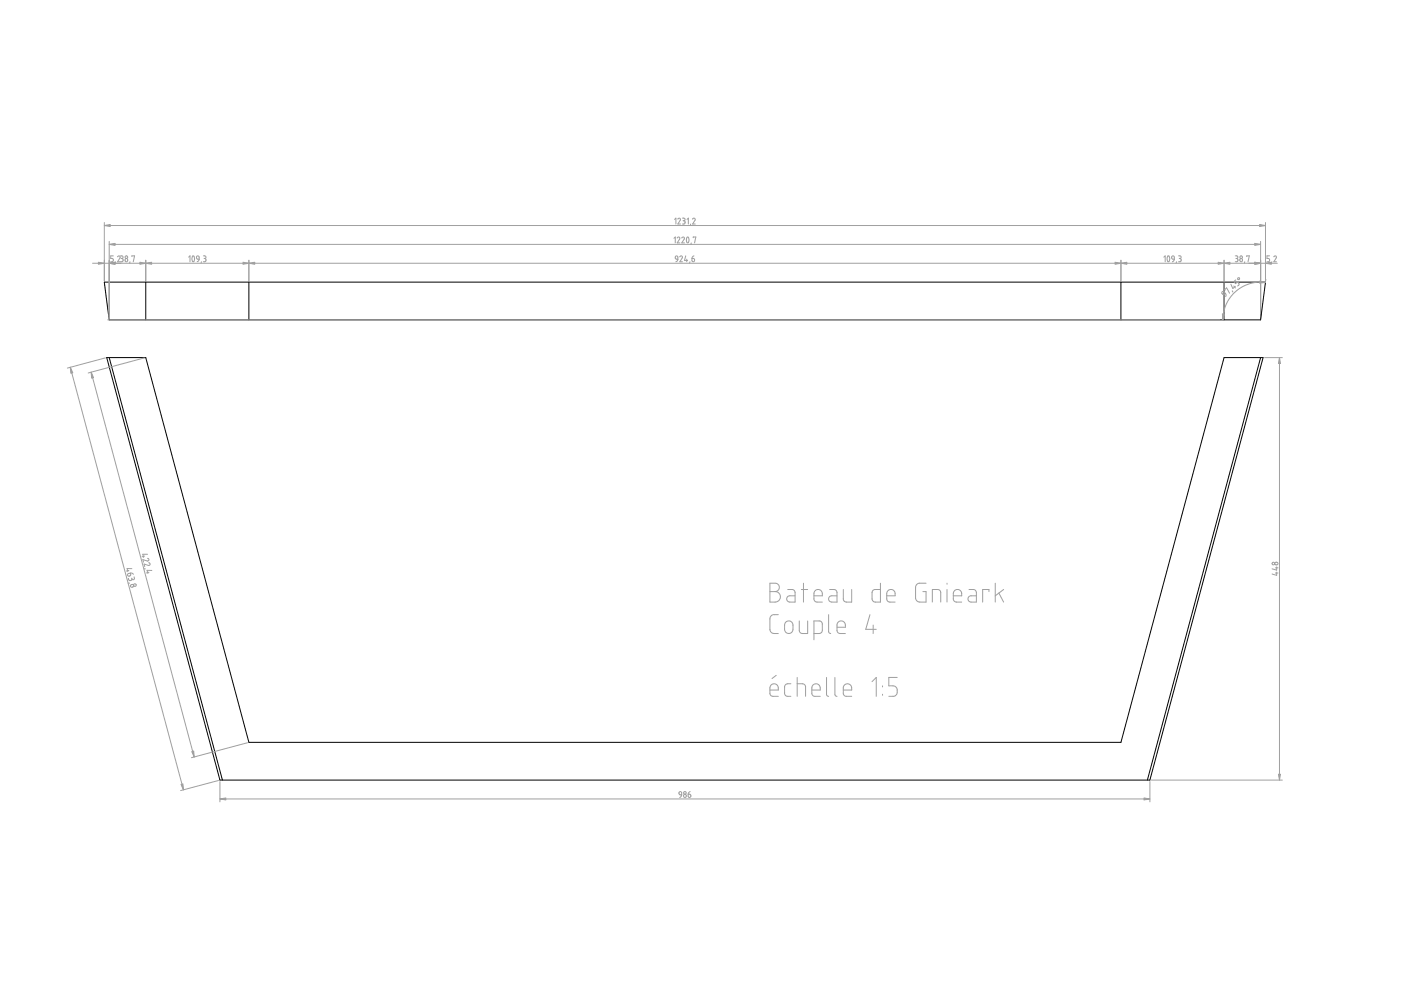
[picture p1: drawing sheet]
<svg xmlns="http://www.w3.org/2000/svg" width="297mm" height="210mm" viewBox="0 0 297 210" stroke-linecap="round" stroke-linejoin="round" font-family="sans-serif">
<g fill="none" stroke="#a0a0a4" stroke-width=".21">
<path d="M19.6 55.8h251.2M22.1 47.2v12.3M22.1 47.8h246.2M23.2 51.2v16.3M23.2 51.8h244.1M24 54.3h-.5v.5l.5 .2-.1 .5h-.4M24.5 55.5l-.1 .3M24.9 54.5a.28 .28 0 0 1 .4-.2 .28 .28 0 0 1 .1 .4l-.5 .8h.6M25.5 54.3h.3a.28 .28 0 0 1 .3 .2 .28 .28 0 0 1-.3 .3M25.7 54.8h.1M25.8 54.8l.3 .1v.4l-.2 .2h-.4M27.6 55.5l-.1 .3"/>
<path d="M28 54.4v-.1h.5l-.2 1.2M30.9 55.2v4.3M40 54.5l.3-.2v1.2M40.8 54.3a.49 .49 0 0 1 .4 .8 .29 .29 0 0 1-.3 .4 .29 .29 0 0 1-.2-.4zM41.7 54.4a.29 .29 0 0 1 .3-.1 .29 .29 0 0 1 .2 .2v.4h-.3l-.2-.1zM42.2 54.9l-.1 .4-.3 .2M42.7 55.5l-.1 .3M43.1 54.3h.3a.28 .28 0 0 1 .3 .2 .28 .28 0 0 1-.3 .3M43.3 54.8h.1M43.4 54.8l.3 .2v.3l-.6 .2M52.8 55.2v4.3M142.9 50.5l.3-.3v1.3"/>
<path d="M143 46.5l.3-.3v1.3M143.3 54.3l.4 .1v.5h-.5zM143.6 50.5a.29 .29 0 0 1 .4-.2 .29 .29 0 0 1 .1 .4l-.5 .8h.5M143.7 54.9l-.1 .4-.3 .2M143.7 46.5a.28 .28 0 0 1 .4-.2 .28 .28 0 0 1 .1 .4l-.5 .8h.6M144.1 54.5a.28 .28 0 0 1 .4-.2 .28 .28 0 0 1 .2 .4l-.6 .8h.6M144.5 50.5a.29 .29 0 0 1 .4-.2 .29 .29 0 0 1 .2 .4l-.6 .8h.6M144.7 46.2h.3a.28 .28 0 0 1 .2 .3 .28 .28 0 0 1-.2 .3M144.8 46.8h.2M145 46.8l.2 .2v.3l-.5 .2M145.4 54.3l-.3 .9h.7M145.6 54.9v.6"/>
<path d="M145.7 50.3a.53 .53 0 0 1 .3 .8 .29 .29 0 0 1-.3 .4 .29 .29 0 0 1-.2-.4zM145.7 46.5l.2-.3v1.3M146.3 55.5l-.1 .3M146.4 47.5v.3M146.6 51.5l-.1 .3M146.7 54.8l.5 .1 .1 .3a.28 .28 0 0 1-.3 .3 .28 .28 0 0 1-.3-.3zM146.9 46.5a.28 .28 0 0 1 .3-.2 .28 .28 0 0 1 .2 .4l-.5 .8h.5M147 50.4v-.2h.5l-.2 1.3M147.1 54.3l-.3 .2-.1 .3M237.7 55.2v4.3M246.8 54.5l.2-.2v1.2M247.6 54.3l.3 .1 .1 .7a.29 .29 0 0 1-.3 .4 .29 .29 0 0 1-.2-.4z"/>
<path d="M248.5 54.3h.4l.1 .6h-.5zM249 54.9l-.2 .4-.2 .2M249.4 55.5v.3M249.9 54.3h.2a.28 .28 0 0 1 .3 .2 .28 .28 0 0 1-.3 .3M250 54.8h.1M250.1 54.8l.3 .2v.3l-.5 .2M259.5 55.2v12.3M261.9 54.3h.3a.28 .28 0 0 1 .2 .2 .28 .28 0 0 1-.2 .3M262 59.4l-.4 .3 .4 .4 .3-.2 .3 .1 .1 .3-.3 .3M262 54.8h.2M262.2 54.8l.2 .2v.3l-.5 .2M263.9 55.5l-.1 .3"/>
<path d="M264.3 54.4v-.1h.6l-.3 1.2M267.3 51.2v16.3M268.3 59.9l-1.8-.1-1.5 .3-1.5 .7-1.6 1.1-1.2 1.3-.8 1.5-.5 1.5-.1 1.6M268.3 47.2v12.3M268.4 59.3v.2M269.2 54.3h-.6v.5l.6 .2-.1 .5h-.5M269.7 55.5l-.1 .3M270.1 54.5a.28 .28 0 0 1 .4-.2 .28 .28 0 0 1 .1 .4l-.5 .8h.5M14.9 77.9l24 89.6M19.3 78.9l21.9 81.6M22.3 75.9l-8 2.1M22.8 67.8h235.8"/>
<path d="M30.6 75.9l-11.9 3.2M259.1 61.9l.3-.1 .4 .4-.3 .2h-.2l-.3-.3zM259.8 61.5l-.1-.1 .4-.4 .6 1.2M259.8 62.2l.1 .3v.4M261 60.3l.4 .9 .5-.5M261.3 61.7l.1 .2M261.6 60.6l.3 .5M268.1 75.8h3.8M271.3 75.8v89.6M30.7 117.9l-.6 .1M31.3 117.5h-1l.2 .7M31.3 118.4a.28 .28 0 0 1 .3 .3 .28 .28 0 0 1-.4 .2l-.9-.2 .1 .5"/>
<path d="M31.5 119.3a.29 .29 0 0 1 .3 .3 .29 .29 0 0 1-.3 .3l-1-.3 .2 .5M27.1 121.7l.5-.2 .1 .4-.3 .3a.28 .28 0 0 1-.4-.2 .28 .28 0 0 1 .1-.3zM27.2 123.6h.3M27.2 122.6l.1 .4 .2 .1 .4-.1 .1-.3M27.3 120.9l-.5 .2M27.6 121.5h.4l.3 .3M27.9 122.6l.1 .1M28 120.6l-1.1-.1 .2 .7M28.4 122.3l.1 .3a.28 .28 0 0 1-.2 .3 .28 .28 0 0 1-.3-.2M30.5 120.6h.3M31.6 121.3l-.5 .2M32.2 120.9h-1l.2 .7"/>
<path d="M163.2 123.7h1.4l.6 .5-.1 .8-.3 .3-.5 .1 .7 .2 .4 .7-.1 .7-.6 .6-1.5 .1zM163.2 125.4h1.1M165 130.3l-1.3 .1-.5 .7v2.5l.2 .3 .4 .4h1.2M166.6 131.9l.5-.2h.4l.6 .5v1.5l-.6 .6-.6-.1-.5-.5-.1-1.3zM167 125h1l.4 .2 .2 .4v2.1h-1.2l-.4-.2-.2-.6 .2-.4 .3-.2h1.3M169.5 131.7v2.1l.2 .4 .4 .1h1.1v-2.6M169.9 125h1.3M170.3 123.7v4M172.6 126.3h1.7v-.6l-.3-.6-.7-.1-.6 .4-.1 1.7 .4 .5 1.3 .1M172.6 134.3h1.2l.4-.3 .1-1.8-.2-.4-1.5-.1v4M175.7 130.3v3.7l.4 .3M175.9 125h1l.4 .2 .2 .4v2.1h-1.2l-.4-.2-.2-.4 .2-.6 .3-.2h1.3"/>
<path d="M177.5 133h1.7v-.7l-.3-.5-.7-.1-.6 .3-.1 .4v1.4l.1 .3 .4 .2h1.2M178.8 125v2.1l.2 .4 .4 .2h1.2v-2.7M184.4 130.3l-.8 3.1h2.2M185.1 132.5v1.8M186.7 123.7v4l-1.5-.1-.3-.6 .1-1.7 .4-.3h1.3M188 126.3h1.8v-.7l-.4-.5-.7-.1-.5 .3-.2 .5v1.2l.1 .4 .3 .2 1.4 .1M196.3 123.7h-1.5l-.6 .5-.1 2.7 .2 .4 .4 .3 1.6 .1v-2.3h-.6M197.7 127.7v-2.7h1.2l.4 .2 .2 .4v2.1M200.8 123.7v.2M200.8 125v2.7M202.1 126.3h1.8v-.7l-.4-.5-.7-.1-.6 .4-.1 1.7 .4 .5 1.4 .1M205.4 125h1.1l.4 .2 .1 .4v2.1h-1.1l-.5-.2-.2-.6 .3-.4 .3-.2h1.2"/>
<path d="M209.7 125.4v-.4h-1.4v2.7M211 123.7v4M211.8 125.7l1 2M212.8 125l-1.8 1.3M270.4 121.5h.6M270.4 120.4h.6M270.7 121.3v.7l-1-.3M270.7 120.2v.7l-1-.3M52.5 157.5l-11.9 3.2M163.2 146.3h1.8v-.7l-.3-.4-.6-.2-.6 .2-.3 .5v1.4l.4 .5h1.4M164.6 143.2l-.9 .7M167.7 145h-1l-.4 .5v1.6l.2 .3 .4 .2h.8"/>
<path d="M169 145h1.3l.4 .2 .1 .4v2M169 143.6v4M172.1 146.3h1.8v-.7l-.3-.4-.8-.2-.6 .4-.1 1.7 .4 .5h1.4M175.2 143.6v3.7l.3 .3h.2M177 143.6v3.7l.2 .3h.3M178.8 146.3h1.8l-.1-.8-.3-.3-.6-.2-.7 .4-.1 .3v1.4l.4 .5h1.4M184.9 144.5l.9-.9v4M187.1 145.4v.2M187.1 147.2v.2M190.2 143.6h-1.8v1.8l1.3 .1 .3 .2 .2 .4v.9l-.3 .5-.4 .1h-1.1M46.3 165.5l-8 2.1M46.6 169.4h197.2"/>
<path d="M46.6 165.7v4.3M144 168a.29 .29 0 0 1 .3-.2 .29 .29 0 0 1 .2 .3v.4h-.3l-.2-.2zM144.5 168.5v.3l-.4 .3M145.9 168.4l.5 .1 .1 .3a.29 .29 0 0 1-.3 .3 .29 .29 0 0 1-.3-.3zM146.3 167.8l-.3 .3-.1 .3M243.8 165.7v4.3M244.1 165.4h27.8"/>
<circle cx="26.8" cy="55.1" r=".32"/>
<circle cx="26.8" cy="54.5" r=".28"/>
<circle cx="262.6" cy="59.1" r=".21"/>
<circle cx="263.1" cy="55.1" r=".32"/>
<circle cx="263.2" cy="54.5" r=".27"/>
<circle cx="270" cy="119.5" r=".28"/>
<circle cx="270.6" cy="119.5" r=".32"/>
<circle cx="28" cy="124.2" r=".32"/>
<circle cx="28.6" cy="124.1" r=".28"/>
<circle cx="145.2" cy="168.7" r=".33"/>
<circle cx="145.2" cy="168.1" r=".28"/>
</g>
<path d="M22.1 59.8h246.2l-1 8h-244.1zM30.9 59.8v8M52.8 59.8v8M237.7 59.8v8M259.5 59.8v8M22.6 75.8h8.3l21.9 81.6h184.9l21.8-81.6h8.3l-24 89.6h-197.2zM23.2 75.8l24 89.6M267.3 75.8l-24 89.6" fill="none" stroke="#000" stroke-width=".21"/>
<g fill="#a0a0a4" stroke="#a0a0a4" stroke-width=".21">
<path d="M20.9 55.6l1.2 .2-1.2 .2z"/>
<path d="M23.2 55.8l1.2-.2v.4z"/>
<path d="M29.7 55.6l1.2 .2-1.2 .2z"/>
<path d="M30.9 55.8l1.3-.2v.4z"/>
<path d="M51.5 55.6l1.3 .2-1.3 .2z"/>
<path d="M52.8 55.8l1.2-.2v.4z"/>
<path d="M236.4 55.6l1.3 .2-1.3 .2z"/>
<path d="M258.3 55.6l1.2 .2-1.2 .2z"/>
<path d="M237.7 55.8l1.2-.2v.4z"/>
<path d="M259.5 55.8l1.3-.2v.4z"/>
<path d="M266 55.6l1.3 .2-1.3 .2z"/>
<path d="M268.3 55.8l1.3-.2v.4z"/>
<path d="M23.2 51.8l1.2-.2v.4z"/>
<path d="M266 51.6l1.3 .2-1.3 .2z"/>
<path d="M22.1 47.8l1.3-.2v.4z"/>
<path d="M267.1 47.6l1.2 .2-1.2 .2z"/>
<path d="M46.6 169.4l1.3-.2v.4z"/>
<path d="M242.5 169.2l1.3 .2-1.3 .2z"/>
<path d="M19.3 78.9l.5 1.2-.4 .1z"/>
<path d="M40.7 159.3l.4-.1 .1 1.3z"/>
<path d="M14.9 77.9l.5 1.1-.4 .1z"/>
<path d="M38.4 166.3l.4-.1 .1 1.3z"/>
<path d="M271.3 75.8l.2 1.3h-.4z"/>
<path d="M271.1 164.1h.4l-.2 1.3z"/>
<path d="M267.1 59.6l1.2 .3-1.3 .1z"/>
<path d="M259.2 66.5l.4 .1-.3 1.2z"/>
</g>
</svg>
